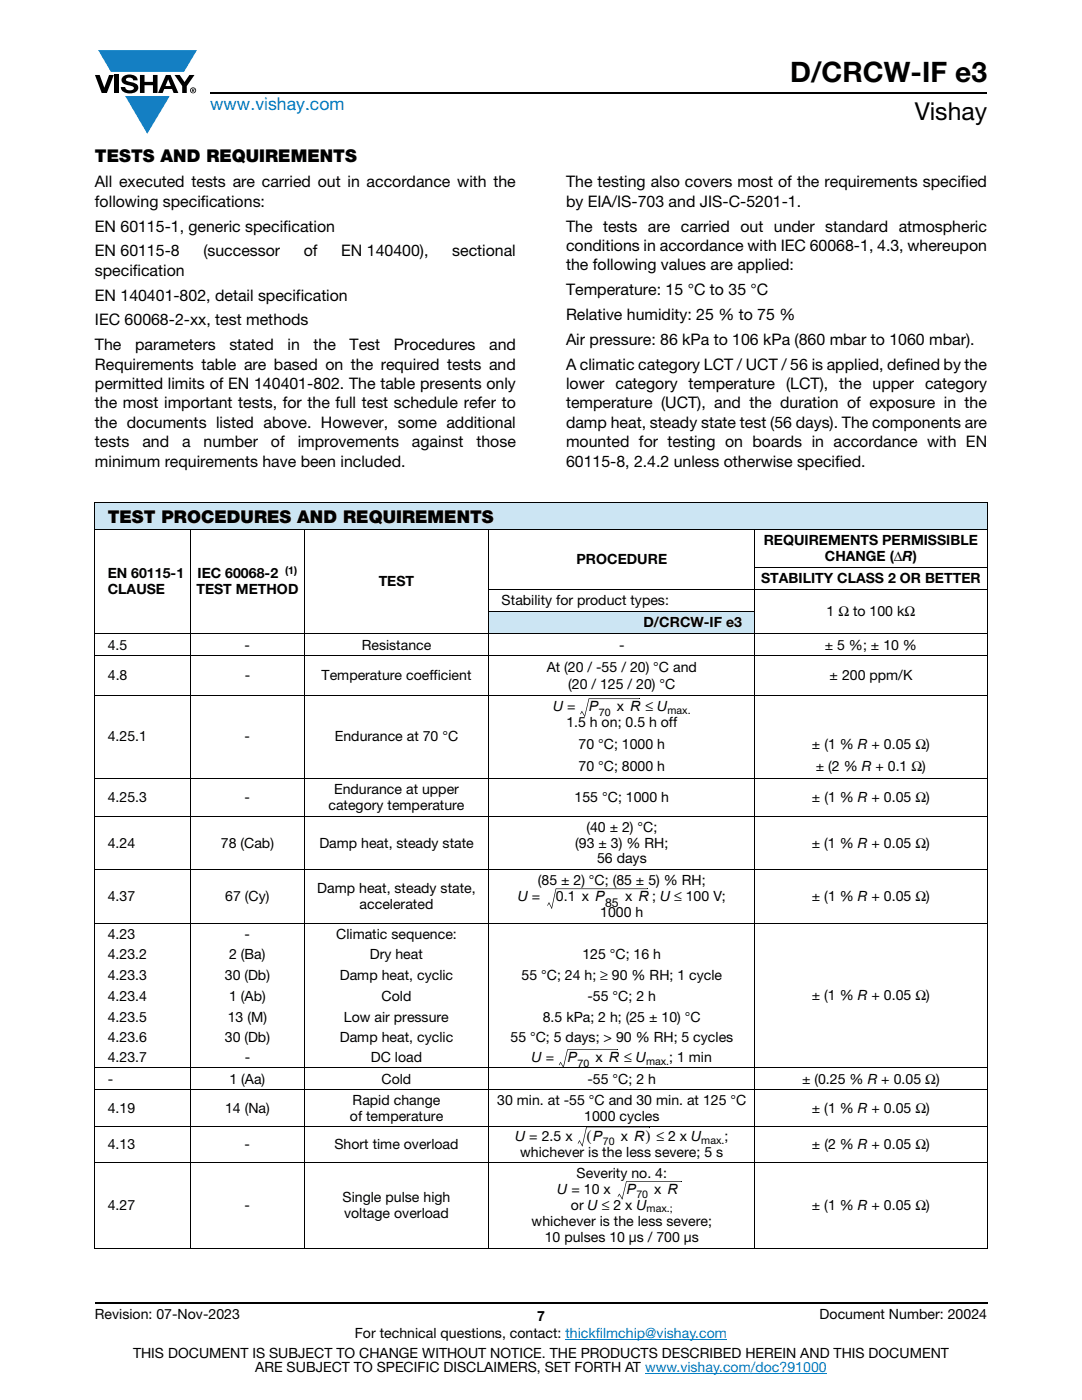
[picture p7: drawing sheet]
<svg xmlns="http://www.w3.org/2000/svg" width="216mm" height="279mm" viewBox="0 0 216 279" stroke-linecap="round" stroke-linejoin="round" font-family="sans-serif">
<defs><g id="words">
<text font-size="5.6" x="157.7" y="16.4">D/CRCW-IF e3</text>
<text font-size="4.9" x="182.5" y="24">Vishay</text>
<text font-size="3.5" fill="#007ec4" x="42" y="21.9">www.vishay.com</text>
<g font-size="3.5">
<text x="18.9" y="32.3">TESTS AND REQUIREMENTS</text>
<text x="21.5" y="104.3">TEST PROCEDURES AND REQUIREMENTS</text>
</g>
<g font-size="3.2">
<text x="18.9" y="37.4">All executed tests are carried out in accordance with the</text>
<text x="18.9" y="41.3">following specifications:</text>
<text x="112.9" y="37.4">The testing also covers most of the requirements specified</text>
<text x="112.9" y="41.3">by EIA/IS-703 and JIS-C-5201-1.</text>
<text x="18.9" y="46.2">EN 60115-1, generic specification</text>
<text x="112.9" y="46.2">The tests are carried out under standard atmospheric</text>
<text x="18.9" y="51.2">EN 60115-8</text>
<text x="40.6" y="51.2">(successor</text>
<text x="60.6" y="51.2">of</text>
<text x="68.1" y="51.2">EN 140400),</text>
<text x="90.2" y="51.2">sectional</text>
<text x="112.9" y="50.1">conditions in accordance with IEC 60068-1, 4.3, whereupon</text>
<text x="112.9" y="54">the following values are applied:</text>
<text x="18.9" y="55">specification</text>
<text x="18.9" y="60">EN 140401-802, detail specification</text>
<text x="112.9" y="58.9">Temperature: 15 °C to 35 °C</text>
<text x="18.9" y="64.9">IEC 60068-2-xx, test methods</text>
<text x="112.9" y="63.9">Relative humidity: 25 % to 75 %</text>
<text x="18.9" y="69.9">The</text>
<text x="26.9" y="69.9">parameters</text>
<text x="45.8" y="69.9">stated</text>
<text x="57.4" y="69.9">in</text>
<text x="62.6" y="69.9">the</text>
<text x="69.7" y="69.9">Test</text>
<text x="78.6" y="69.9">Procedures</text>
<text x="97.6" y="69.9">and</text>
<text x="112.9" y="68.8">Air pressure: 86 kPa to 106 kPa (860 mbar to 1060 mbar).</text>
<text x="18.9" y="73.7">Requirements table are based on the required tests and</text>
<text x="18.9" y="77.6">permitted limits of EN 140401-802. The table presents only</text>
<text x="112.9" y="73.7">A climatic category LCT / UCT / 56 is applied, defined by the</text>
<text x="112.9" y="77.6">lower category temperature (LCT), the upper category</text>
<text x="18.9" y="81.5">the most important tests, for the full test schedule refer to</text>
<text x="112.9" y="81.5">temperature (UCT), and the duration of exposure in the</text>
<text x="18.9" y="85.4">the documents listed above. However, some additional</text>
<text x="18.9" y="89.3">tests</text>
<text x="28.4" y="89.3">and</text>
<text x="36.3" y="89.3">a</text>
<text x="40.6" y="89.3">number</text>
<text x="54.1" y="89.3">of</text>
<text x="59.4" y="89.3">improvements</text>
<text x="82.2" y="89.3">against</text>
<text x="95.1" y="89.3">those</text>
<text x="112.9" y="85.4">damp heat, steady state test (56 days). The components are</text>
<text x="112.9" y="89.3">mounted for testing on boards in accordance with EN</text>
<text x="18.9" y="93.2">minimum requirements have been included.</text>
<text x="112.9" y="93.2">60115-8, 2.4.2 unless otherwise specified.</text>
<text x="117" y="227.7">(</text>
</g>
<g font-size="2.8">
<text x="115" y="112.6">PROCEDURE</text>
<text x="152.4" y="108.8">REQUIREMENTS PERMISSIBLE</text>
<text x="164.6" y="112">CHANGE (ΔR)</text>
<text x="21.5" y="115.4">EN 60115-1</text>
<text x="21.5" y="118.6">CLAUSE</text>
<text x="39.2" y="118.6">TEST METHOD</text>
<text x="39.4" y="115.4">IEC 60068-2</text>
<text x="75.6" y="117">TEST</text>
<text x="151.9" y="116.4">STABILITY CLASS 2 OR BETTER</text>
<text x="100.1" y="120.8">Stability for product types:</text>
<text x="128.4" y="125.2">D/CRCW-IF e3</text>
<text x="164.9" y="123">1 Ω to 100 kΩ</text>
<text x="21.5" y="129.6">4.5</text>
<text x="48.8" y="129.6">-</text>
<text x="72.2" y="129.6">Resistance</text>
<text x="123.5" y="129.6">-</text>
<text x="164.6" y="129.6">± 5 %; ± 10 %</text>
<text x="21.5" y="135.8">4.8</text>
<text x="48.8" y="135.8">-</text>
<text x="64.2" y="135.8">Temperature coefficient</text>
<text x="109.1" y="134">At (20 / -55 / 20) °C and</text>
<text x="113.4" y="137.6">(20 / 125 / 20) °C</text>
<text x="165.5" y="135.8">± 200 ppm/K</text>
<text x="110.4" y="142">U =</text>
<text x="117.5" y="142">P</text>
<text x="123.1" y="142">x R ≤ U</text>
<text x="21.5" y="148">4.25.1</text>
<text x="48.8" y="148">-</text>
<text x="66.8" y="148">Endurance at 70 °C</text>
<text x="113" y="145.2">1.5 h on; 0.5 h off</text>
<text x="115.4" y="149.6">70 °C; 1000 h</text>
<text x="162" y="149.6">± (1 % R + 0.05 Ω)</text>
<text x="115.4" y="154">70 °C; 8000 h</text>
<text x="162.8" y="154">± (2 % R + 0.1 Ω)</text>
<text x="21.5" y="160">4.25.3</text>
<text x="48.8" y="160">-</text>
<text x="65.5" y="161.6">category temperature</text>
<text x="66.7" y="158.4">Endurance at upper</text>
<text x="114.7" y="160">155 °C; 1000 h</text>
<text x="162" y="160">± (1 % R + 0.05 Ω)</text>
<text x="117" y="166">(40 ± 2) °C;</text>
<text x="21.5" y="169.1">4.24</text>
<text x="44.1" y="169.1">78 (Cab)</text>
<text x="63.7" y="169.1">Damp heat, steady state</text>
<text x="114.8" y="169.1">(93 ± 3) % RH;</text>
<text x="119.1" y="172.3">56 days</text>
<text x="162" y="169.1">± (1 % R + 0.05 Ω)</text>
<text x="21.5" y="179.9">4.37</text>
<text x="45" y="179.9">67 (Cy)</text>
<text x="63.3" y="178.3">Damp heat, steady state,</text>
<text x="103.3" y="179.9">U =</text>
<text x="107.3" y="176.7">(85 ± 2) °C; (85 ± 5) % RH;</text>
<text x="110.9" y="179.9">0.1 x P</text>
<text x="124.7" y="179.9">x R ; U ≤ 100 V;</text>
<text x="162" y="179.9">± (1 % R + 0.05 Ω)</text>
<text x="71.8" y="181.5">accelerated</text>
<text x="119.8" y="183.1">1000 h</text>
<text x="21.5" y="191.4">4.23.2</text>
<text x="21.5" y="187.3">4.23</text>
<text x="45.7" y="191.4">2 (Ba)</text>
<text x="48.8" y="187.3">-</text>
<text x="67.1" y="187.3">Climatic sequence:</text>
<text x="73.8" y="191.4">Dry heat</text>
<text x="116.2" y="191.4">125 °C; 16 h</text>
<text x="21.5" y="195.6">4.23.3</text>
<text x="44.9" y="195.6">30 (Db)</text>
<text x="67.8" y="195.6">Damp heat, cyclic</text>
<text x="104.1" y="195.6">55 °C; 24 h; ≥ 90 % RH; 1 cycle</text>
<text x="21.5" y="199.8">4.23.4</text>
<text x="21.5" y="203.9">4.23.5</text>
<text x="45.4" y="203.9">13 (M)</text>
<text x="45.7" y="199.8">1 (Ab)</text>
<text x="68.6" y="203.9">Low air pressure</text>
<text x="76.1" y="199.8">Cold</text>
<text x="108.3" y="203.9">8.5 kPa; 2 h; (25 ± 10) °C</text>
<text x="117.2" y="199.8">-55 °C; 2 h</text>
<text x="162" y="199.7">± (1 % R + 0.05 Ω)</text>
<text x="21.5" y="208">4.23.6</text>
<text x="44.9" y="208">30 (Db)</text>
<text x="67.8" y="208">Damp heat, cyclic</text>
<text x="101.9" y="208">55 °C; 5 days; &gt; 90 % RH; 5 cycles</text>
<text x="21.5" y="212">4.23.7</text>
<text x="48.8" y="212">-</text>
<text x="74" y="212">DC load</text>
<text x="106.1" y="212">U =</text>
<text x="113.2" y="212">P</text>
<text x="118.8" y="212">x R ≤ U</text>
<text x="133.5" y="212">; 1 min</text>
<text x="21.5" y="216.2">-</text>
<text x="45.8" y="216.2">1 (Aa)</text>
<text x="70.4" y="220.5">Rapid change</text>
<text x="76.1" y="216.2">Cold</text>
<text x="99.2" y="220.5">30 min. at -55 °C and 30 min. at 125 °C</text>
<text x="117.2" y="216.2">-55 °C; 2 h</text>
<text x="160" y="216.2">± (0.25 % R + 0.05 Ω)</text>
<text x="21.5" y="222.1">4.19</text>
<text x="44.9" y="222.1">14 (Na)</text>
<text x="69.8" y="223.6">of temperature</text>
<text x="102.8" y="227.7">U = 2.5 x</text>
<text x="116.6" y="223.6">1000 cycles</text>
<text x="118.3" y="227.7">P</text>
<text x="123.9" y="227.7">x R) ≤ 2 x U</text>
<text x="144.6" y="227.7">;</text>
<text x="162" y="222.1">± (1 % R + 0.05 Ω)</text>
<text x="21.5" y="229.3">4.13</text>
<text x="48.8" y="229.3">-</text>
<text x="66.7" y="229.3">Short time overload</text>
<text x="103.8" y="230.9">whichever is the less severe; 5 s</text>
<text x="162" y="229.3">± (2 % R + 0.05 Ω)</text>
<text x="68.3" y="239.9">Single pulse high</text>
<text x="111.2" y="238.3">U = 10 x</text>
<text x="115.1" y="235.1">Severity no. 4:</text>
<text x="125" y="238.3">P</text>
<text x="130.5" y="238.3">x R</text>
<text x="21.5" y="241.5">4.27</text>
<text x="48.8" y="241.5">-</text>
<text x="68.7" y="243.1">voltage overload</text>
<text x="106.1" y="244.6">whichever is the less severe;</text>
<text x="113.9" y="241.5">or U ≤ 2 x U</text>
<text x="162" y="241.5">± (1 % R + 0.05 Ω)</text>
<text x="108.7" y="247.8">10 pulses 10 μs / 700 μs</text>
<text x="18.9" y="263.3">Revision: 07-Nov-2023</text>
<text x="107.2" y="263.6">7</text>
<text x="163.6" y="263.3">Document Number: 20024</text>
<text x="70.8" y="267.1">For technical questions, contact: thickfilmchip@vishay.com</text>
<text x="26.5" y="271">THIS DOCUMENT IS SUBJECT TO CHANGE WITHOUT NOTICE. THE PRODUCTS DESCRIBED HEREIN AND THIS DOCUMENT</text>
<text x="50.9" y="273.8">ARE SUBJECT TO SPECIFIC DISCLAIMERS, SET FORTH AT www.vishay.com/doc?91000</text>
</g>
<text font-size="2.5" x="120.8" y="181">85</text>
<g font-size="2.1">
<text x="56.9" y="114.6">(1)</text>
<text x="119.5" y="142.9">70</text>
<text x="133.2" y="142.5">max.</text>
<text x="115.2" y="212.9">70</text>
<text x="128.9" y="212.5">max.</text>
<text x="120.3" y="228.6">70</text>
<text x="139.9" y="228.2">max.</text>
<text x="127" y="239.2">70</text>
<text x="129" y="242">max.;</text>
</g>
</g></defs>
<g fill="#147fc3">
<path d="M19.6 10h19.7l-2.6 4.3h-1.1h-13.5z"/>
<path d="M25 19.2h8.9l-4.5 7.5z"/>
</g>
<g fill="#000">
<path d="M18.9 15h1l.9 2.5 1-2.5h.9l-1.4 3.6h-1zM22.9 15h.9v3.6h-.9zM24.6 15.3a2.1 2.1 0 0 1 2.8 .3l.1 .4h-.9a.79 .79 0 0 0-.7-.5 .79 .79 0 0 0-.8 .4l.3 .3 1 .2a1.08 1.08 0 0 1 1.2 1 1.08 1.08 0 0 1-1.1 1.2 1.73 1.73 0 0 1-2.4-1.2h.9a.96 .96 0 0 0 .8 .6 .96 .96 0 0 0 .9-.4 1.31 1.31 0 0 0-1.2-.6 1.03 1.03 0 0 1-1.1-.6 1.03 1.03 0 0 1 .2-1.1zM27.9 15h.9v1.3h1.7v-1.3h.9v3.6h-.9v-1.6h-1.7v1.6h-.9zM34.8 15h1.1l.9 1.4 1-1.4h1l-1.5 2.2v1.4h-.9v-1.4z"/>
<path d="M33.6 15.9l.5 1.3h-1.1zM33.1 15l-1.6 3.6h1l.3-.8h1.5l.3 .8h1l-1.6-3.6z"/>
<path d="M38.4 17.8h.2v.2h-.2zM38.3 17.7v.7h.1v-.3l.4 .3-.2-.3 .2-.2-.1-.2z"/>
<path d="M38.1 18a.46 .46 0 0 1 .9 0 .46 .46 0 0 1-.9 0zM37.9 18a.6 .6 0 0 0 1.2 0 .6 .6 0 0 0-1.2 0z"/>
</g>
<path d="M42 18.6h155M18.9 260h178.1" fill="none" stroke="#000" stroke-width=".36"/>
<path d="M112.8 267.3h32.3M128.7 274h36.3" fill="none" stroke="#007ec4" stroke-width=".2"/>
<g fill="#cce5f3">
<path d="M18.9 100.2h178.1v5.5h-178.1z"/>
<path d="M97.6 122.1h53v4.4h-53z"/>
</g>
<path d="M97.6 155.3h53v7.6h-53z" fill="#fff"/>
<g fill="none" stroke="#000" stroke-width=".2">
<path d="M18.9 100.2h178.1M18.9 105.7h178.1M18.9 100.3v117.1M38.1 105.6v143.6M60.7 105.6v143.6M97.5 117.7h99.5M97.6 105.6v143.6M150.5 113.3h46.5M150.6 105.6v143.6M197 100.3v54.9M18.9 126.5h178.1M18.9 130.9h178.1"/>
<path d="M18.9 138.9h178.1M97.5 122.1h53.2M117.5 139.4h10M18.9 155.3h178.1M197 155.4v7.4M18.9 162.9h178.1M18.9 173.6h178.1M110.9 177.4h18.2M197 162.9v10.6M197 173.7v10.6M18.9 184.4h178.1M197 184.5v32.9"/>
<path d="M18.9 213.1h178.1M18.9 217.5h178.1M18.9 217.6v7.1M113.2 209.5h10.1M197 217.6v7.1M18.9 224.8h178.1M18.9 232h178.1M18.9 224.9v24.1M117 224.9h12.6M124.9 235.8h11.1M197 224.9v24.2M18.9 249.1h131.6"/>
<path d="M150.7 249.1h46.3"/>
</g>
<g fill="#000">
<path d="M117.5 139.4l.1 .1-.9 3.5h-.1zM127.5 139.4l.1 .1zM115.8 142.5l.1 .1zM116.1 142h.1l-.3 .5h-.1zM116.6 143h.2zM116.1 141.9l.6 1-.1 .1-.5-1zM116.6 143h.1zM110.9 177.4h.1l-.8 3.9h-.2zM129.1 177.3l.1 .1zM109.2 180.7l.1 .1zM109.5 180.1l.1 .1-.3 .5h-.1zM110 181.3h.2z"/>
<path d="M109.6 180l.6 1.2-.2 .1-.5-1.1zM111.5 212.5l.1 .1zM111.8 212h.1l-.3 .6-.1-.1zM112.4 213h.1zM111.8 211.9l.7 1.1h-.1l-.6-1zM112.4 213l.1 .1zM113.2 209.5h.1l-.8 3.5h-.1zM123.3 209.4v.1zM115.3 228.2l.1 .1zM115.6 227.6l.1 .1-.3 .5h-.1zM116.1 228.7h.2zM115.6 227.5l.6 1.2h-.1l-.5-1z"/>
<path d="M116.1 228.7l.1 .1zM117 224.9h.1l-.9 3.8h-.1zM123.3 238.8v.1zM123.5 238.3h.1l-.2 .5h-.1zM124.1 239.3h.1zM123.6 238.2l.6 1-.1 .1-.6-1zM124.1 239.3l.1 .1zM124.9 235.8h.2l-.9 3.5h-.1zM129.6 224.9v.1zM136 235.7v.1z"/>
</g>
<use href="#words"/>
</svg>
